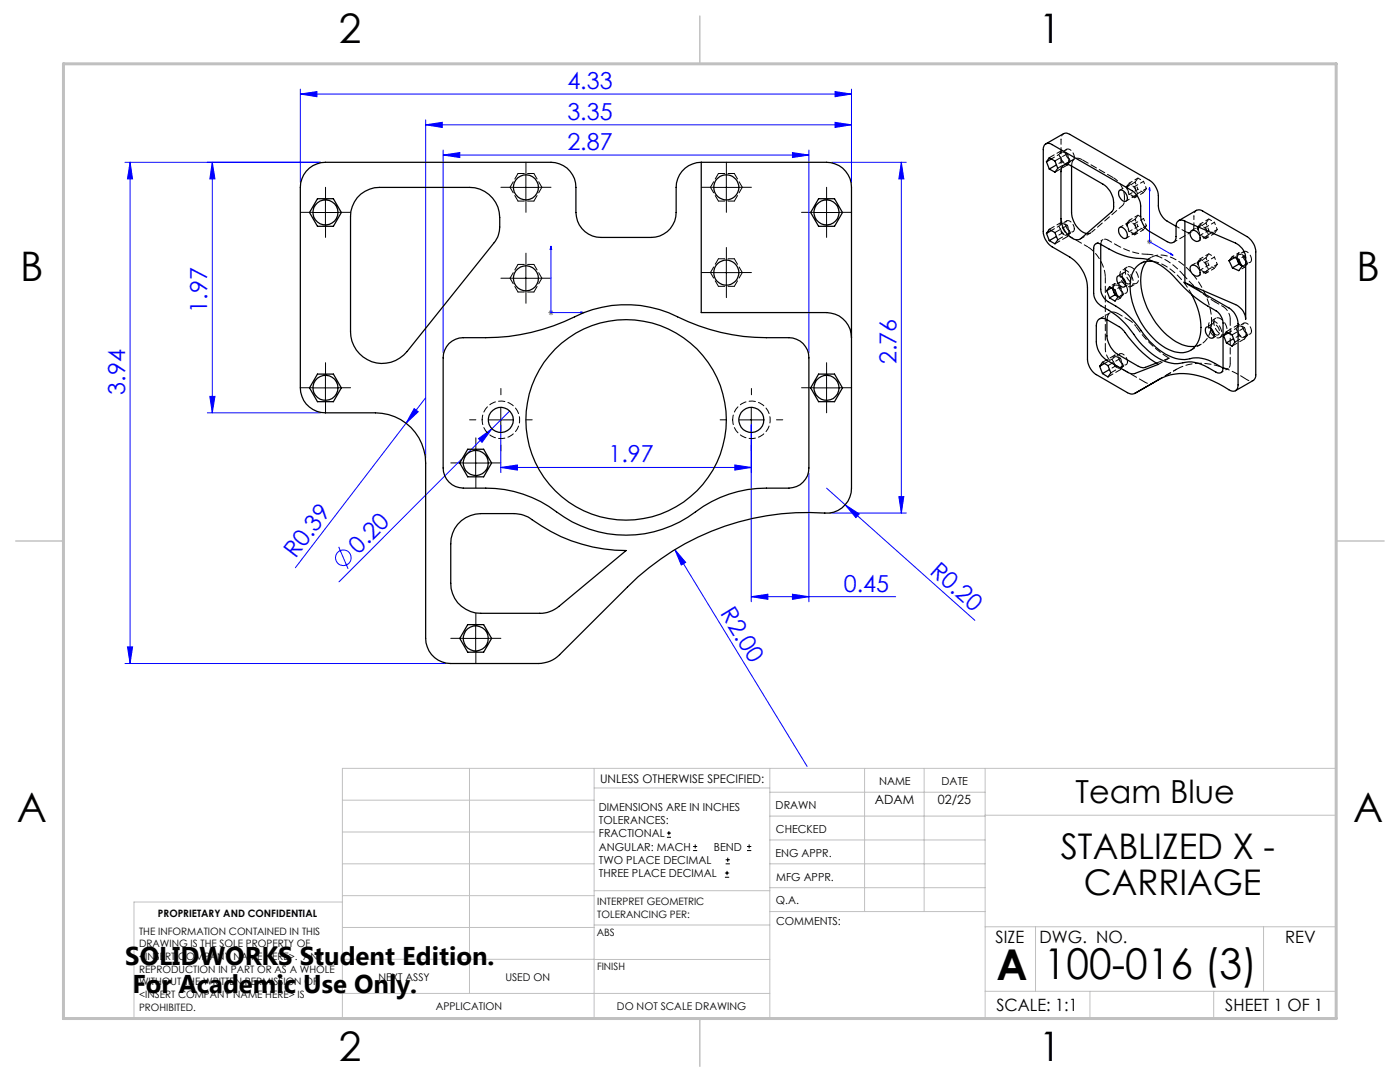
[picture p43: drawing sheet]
<svg xmlns="http://www.w3.org/2000/svg" width="279mm" height="216mm" viewBox="0 0 279 216" stroke-linecap="round" stroke-linejoin="round" font-family="sans-serif">
<defs><g id="words">
<g font-size="8.5">
<text x="198.9" y="195.5">A</text>
<text x="208.3" y="195.4">100-016 (3)</text>
</g>
<g font-size="8.1">
<text x="67.6" y="8.6">2</text>
<text x="207.3" y="8.6">1</text>
<text x="4" y="56.2">B</text>
<text x="270.7" y="56.2">B</text>
<text x="3.3" y="164.1">A</text>
<text x="270" y="164.1">A</text>
<text x="67.6" y="211.8">2</text>
<text x="207.3" y="211.8">1</text>
</g>
<g font-size="7.1">
<text x="211.7" y="171.5">STABLIZED X -</text>
<text x="216.3" y="178.5">CARRIAGE</text>
</g>
<text font-size="6.3" x="214.7" y="160.1">Team Blue</text>
<g font-size="5.1">
<text x="25" y="192.5">SOLIDWORKS Student Edition.</text>
<text x="26.4" y="198.1">For Academic Use Only.</text>
</g>
<g font-size="4.7" fill="#00f">
<text x="113.2" y="17.7">4.33</text>
<text x="113.2" y="23.9">3.35</text>
<text x="113.2" y="29.9">2.87</text>
<text x="41.4" y="62.4" transform="rotate(-90 41.4 62.4)">1.97</text>
<text x="178.9" y="72.7" transform="rotate(-90 178.9 72.7)">2.76</text>
<text x="25" y="78.8" transform="rotate(-90 25 78.8)">3.94</text>
<text x="121.4" y="92.3">1.97</text>
<text x="58.9" y="111.6" transform="rotate(-52 58.9 111.6)">R0.39</text>
<text x="71.6" y="110.7" transform="rotate(-45 71.6 110.7)">0.20</text>
<text x="168.4" y="118">0.45</text>
<text x="185.4" y="114.3" transform="rotate(42 185.4 114.3)">R0.20</text>
<text x="143.6" y="122.4" transform="rotate(59 143.6 122.4)">R2.00</text>
</g>
<g font-size="3.4">
<text x="198.7" y="188.1">SIZE</text>
<text x="207.5" y="188.1">DWG. NO.</text>
<text x="256.5" y="188.2">REV</text>
<text x="198.8" y="201.7">SCALE: 1:1</text>
<text x="244.5" y="201.7">SHEET 1 OF 1</text>
</g>
<g font-size="2.5">
<text x="174.6" y="160.4">ADAM</text>
<text x="187.2" y="160.4">02/25</text>
</g>
<text font-size="2.4" x="119.8" y="156.2">UNLESS OTHERWISE SPECIFIED:</text>
<g font-size="2.2">
<text x="119.5" y="161.8">DIMENSIONS ARE IN INCHES</text>
<text x="154.8" y="161.4">DRAWN</text>
<text x="175.4" y="156.6">NAME</text>
<text x="187.9" y="156.7">DATE</text>
<text x="119.5" y="164.4">TOLERANCES:</text>
<text x="119.5" y="167.1">FRACTIONAL</text>
<text x="154.9" y="166.3">CHECKED</text>
<text x="119.5" y="169.7">ANGULAR: MACH</text>
<text x="119.5" y="172.4">TWO PLACE DECIMAL</text>
<text x="142.5" y="169.7">BEND</text>
<text x="154.8" y="170.9">ENG APPR.</text>
<text x="119.5" y="175">THREE PLACE DECIMAL</text>
<text x="154.9" y="175.7">MFG APPR.</text>
<text x="154.9" y="180.4">Q.A.</text>
<text x="154.9" y="184.6">COMMENTS:</text>
</g>
<g font-size="2.1">
<text x="75.5" y="195.7">NEXT ASSY</text>
<text x="100.9" y="195.7">USED ON</text>
<text x="86.9" y="201.5">APPLICATION</text>
<text x="123.1" y="201.6">DO NOT SCALE DRAWING</text>
</g>
<g font-size="2">
<text x="31.5" y="182.9">PROPRIETARY AND CONFIDENTIAL</text>
<text x="119.2" y="180.6">INTERPRET GEOMETRIC</text>
<text x="119.2" y="183.1">TOLERANCING PER:</text>
<text x="27.8" y="186.5">THE INFORMATION CONTAINED IN THIS</text>
<text x="27.8" y="189">DRAWING IS THE SOLE PROPERTY OF</text>
<text x="27.8" y="191.6">&lt;INSERT COMPANY NAME HERE&gt;. ANY</text>
<text x="119.1" y="186.7">ABS</text>
<text x="27.8" y="194.1">REPRODUCTION IN PART OR AS A WHOLE</text>
<text x="27.8" y="196.6">WITHOUT THE WRITTEN PERMISSION OF</text>
<text x="119.1" y="193.5">FINISH</text>
<text x="27.8" y="199.1">&lt;INSERT COMPANY NAME HERE&gt; IS</text>
<text x="27.8" y="201.7">PROHIBITED.</text>
</g>
</g></defs>
<g fill="none" stroke="#00f" stroke-width=".2">
<path d="M59.9 18.8l3.4-.5v1zM59.9 17.8v18.6M59.9 18.8h110M166.7 18.3l3.2 .5-3.2 .5zM169.9 17.8v18.6M24.9 32.4h39.1M26 32.4l.5 3.3h-1.1zM26 32.4v100M42.4 32.4l.5 3.3h-1zM42.4 32.4v50M84.9 24.9l3.4-.5v1zM84.9 23.9v67.5"/>
<path d="M84.9 24.9h85M88.4 30.9l3.4-.5v1zM88.4 30v40.4M88.4 30.9h73M158.2 30.4l3.2 .5-3.2 .5zM161.4 30v40.4M165.9 32.4h15M166.7 24.4l3.2 .5-3.2 .5zM179.9 32.4l.5 3.3h-1zM179.9 32.4v70M229.4 37.4l.1 .6-.2-.1zM229.4 37.4v10.8l4.7 2.7"/>
<path d="M110 49.1l.1 .7h-.3zM110 49.1v13.3h6.6M233.6 50.6l.5 .3-.5-.1zM41.9 79.1h1l-.5 3.3zM84.9 79.4l-3.9 5.1M115.9 62.2l.7 .2-.7 .1zM41.4 82.4h22.6M81 84.5l-22.1 28.8M82.7 81.5l.8 .7-2.5 2.3zM95.5 87.5l2.7-2-2 2.8zM99.9 93.3l3.4-.5v1zM99.9 84.8v9.5"/>
<path d="M99.9 93.3h50M101.7 82l-34 34.1M146.6 92.8l3.3 .5-3.3 .5zM149.9 84.8v35.3M161.4 94.4v25.7M165 97.4l3.7 3.3M179.4 99.1h1l-.5 3.3zM67.6 109.1l1.9 4.4M134.7 109.7l2.1 2.5-.8 .5zM134.7 109.7l26.4 43.2M149.9 119.1l3.3-.5v1zM149.9 119.1h28.9"/>
<path d="M158.2 118.6l3.2 .5-3.2 .5zM165.6 102.4h15.3M168.7 100.7l2.8 1.9-.7 .7zM168.7 100.7l25.9 23.1M24.9 132.4h64M25.4 129.1h1.1l-.5 3.3z"/>
<circle cx="68.5" cy="111.3" r="1.56"/>
</g>
<g fill="none" stroke="#000" stroke-width=".2">
<path d="M64.9 39.9v5M102.4 37.4h5.1M105 34.9v5M142.5 37.4h5M145 34.9v5M165 39.9v5M62.4 42.4h5.1M102.4 55.5h5.1M105 53v5M142.5 54.4h5M145 51.9v5M162.5 42.4h5"/>
<path d="M62.4 77.4h5.1M64.9 74.9v5M162.5 77.4h5M165 74.9v5M92.5 92.4h4.9M94.9 89.9v5M97.4 83.8h5M99.9 81.3v5M147.5 83.8h4.9M149.9 81.3v5M92.5 127.4h4.9M94.9 124.9v5"/>
<path d="M133.1 167.1h.8M133.1 166.2h.8M133.5 165.8v.9M138.3 169.7h.8M138.3 168.9h.8M138.7 168.5v.8M144.7 175h.8M144.7 174.2h.8M144.8 172.4h.9M144.8 171.6h.9M145.1 173.8v.8M145.2 171.1v.9"/>
<path d="M149.1 169.7h.8M149.1 168.9h.8M149.5 168.5v.8"/>
</g>
<path d="M228.9 48.2h1M229.1 47.9l.7 .7M229.4 47.7v1M229.8 47.9l-.7 .7M109.4 62.4h1.1M109.6 62l.7 .8M110 61.9v1M110.3 62l-.7 .8" fill="none" stroke="#808080" stroke-width=".2"/>
<g fill="none" stroke="#000" stroke-width=".2" stroke-dasharray="15.2 1.3 1.3 1.3">
<path d="M65 39.9v-2.5M102.5 37.4h-2.5M105 34.9v-2.5M105 39.9v2.5M107.5 37.4h2.5M142.5 37.4h-2.5M145 34.9v-2.5M145 39.9v2.5M147.5 37.4h2.5M165 39.9v-2.5M62.5 42.4h-2.5M65 44.9v2.5"/>
<path d="M67.5 42.4h2.5M102.5 55.5h-2.5M105 53v-2.5M105 58v2.5M107.5 55.5h2.5M142.5 54.4h-2.5M145 51.9v-2.5M145 56.9v2.5M147.5 54.4h2.5M162.5 42.4h-2.5M165 44.9v2.5M167.5 42.4h2.5"/>
<path d="M62.5 77.4h-2.5M65 74.9v-2.5M65 79.9v2.5M67.5 77.4h2.5M100 78.8v-1.3M150 78.8v-1.3M162.5 77.4h-2.5M165 74.9v-2.5M165 79.9v2.5M167.5 77.4h2.5M92.5 92.4h-2.5M95 89.9v-2.5"/>
<path d="M95 94.9v2.5M95 83.8h-1.3M97.5 92.4h2.5M100 88.8v1.2M105 83.8h1.2M145 83.8h-1.3M150 88.8v1.2M155 83.8h1.2M92.5 127.4h-2.5M95 124.9v-2.5M95 129.9v2.5M97.5 127.4h2.5"/>
</g>
<g fill="none" stroke="#c0c0c0" stroke-width=".2">
<path d="M68.3 159.7h50.3M93.7 153.3v44.9M118.6 153.3v49.9M118.6 157.2h35M153.6 153.3v49.9M153.6 158.1h43M172.5 153.3v28.6M184.4 153.3v28.6M196.6 153.3v49.9M68.3 180h-41.6v23.2h240v-49.9h-198.4v49.9M68.3 166h50.3M68.3 178.7h50.3"/>
<path d="M68.3 172.4h50.3M118.6 177.7h35M153.6 162.8h43M153.6 177.1h43M153.6 172.4h43M153.6 167.6h43M196.6 162.7h70.1M68.3 198.2h85.3M68.3 191.4l85.3 .1M68.3 185.1h50.3M118.6 184.6h35M153.6 181.9h43"/>
<path d="M196.6 184.9h70.1M196.6 197.8h70.1M206.7 184.9v12.9M217.5 197.8v5.4M242.2 197.8v5.4M252.2 184.9v12.9"/>
</g>
<path d="M139.7 3.2v9.5M3.1 107.9h9.6M266.7 107.9h9.5M139.7 203.2v9.6" fill="none" stroke="#c0c0c0" stroke-width=".3"/>
<path d="M12.7 12.7h254v190.5h-254z" fill="none" stroke="#c0c0c0" stroke-width=".6"/>
<g fill="#00f">
<path d="M134.7 109.7l2.1 2.5-.8 .5z"/>
<path d="M95.5 87.5l2.7-2-2 2.8z"/>
<path d="M82.7 81.5l.8 .7-2.5 2.3z"/>
<path d="M168.7 100.7l2.8 1.9-.7 .7z"/>
<path d="M115.9 62.2l.7 .2-.7 .1zM110 49.1l.1 .7h-.3z"/>
<path d="M233.6 50.6l.5 .3-.5-.1zM229.4 37.4l.1 .6-.2-.1z"/>
<path d="M88.4 30.9l3.4-.5v1zM158.2 30.4l3.2 .5-3.2 .5zM99.9 93.3l3.4-.5v1zM146.6 92.8l3.3 .5-3.3 .5zM149.9 119.1l3.3-.5v1zM158.2 118.6l3.2 .5-3.2 .5z"/>
<path d="M26 32.4l.5 3.3h-1.1zM25.4 129.1h1.1l-.5 3.3zM42.4 32.4l.5 3.3h-1zM41.9 79.1h1l-.5 3.3zM179.9 32.4l.5 3.3h-1zM179.4 99.1h1l-.5 3.3z"/>
<path d="M59.9 18.8l3.4-.5v1zM166.7 18.3l3.2 .5-3.2 .5zM84.9 24.9l3.4-.5v1zM166.7 24.4l3.2 .5-3.2 .5z"/>
</g>
<g fill="none" stroke="#000" stroke-width=".25">
<path d="M61.7 33.5a5.4 5.4 0 0 1 3.2-1.1h45.1a5 5 0 0 1 4.9 5v5a5 5 0 0 0 5 5h10.1a5 5 0 0 0 4.9-5v-5a5 5 0 0 1 5-5h25.1a5 5 0 0 1 4.9 5v60a5 5 0 0 1-5.3 5 50.7 50.7 0 0 0-39.4 14.7l-13.5 13.5a6 6 0 0 1-4.2 1.8h-17.5a5 5 0 0 1-5.1-5v-35a10 10 0 0 0-10-10h-10a5 5 0 0 1-5-5v-40a5.1 5.1 0 0 1 1.8-3.9zM63.4 39.7h3.1l1.6 2.7-1.6 2.8h-3.1l-1.6-2.8zM71.3 39.4a6 6 0 0 1 4.4-2h18a6 6 0 0 1 6 6v1.9a4.9 4.9 0 0 1-1.1 3.1l-17.4 21.7a6.3 6.3 0 0 1-7 2.1 6.3 6.3 0 0 1-4.2-6v-23a6.1 6.1 0 0 1 1.3-3.8zM139.9 32.4v30h25.1a5 5 0 0 1 4.9 5M163.4 39.7h3.1l1.6 2.7-1.6 2.8h-3.1l-1.6-2.8zM208.7 28.7l3.7-2.1a1.14 1.14 0 0 1 1.1 .2l15.9 9.2a3.9 3.9 0 0 1 1.8 3.1v2a3.9 3.9 0 0 0 1.7 3l1.8 1.1M208.8 32.3l.6-.8 1.1 .6 .6 1.5-.6 .8-1.1-.7M208.8 32.3l.6 1.4M209.8 31.7l-1 .6M210.8 32.9l-1.4 .8M212.2 33a1.35 1.35 0 0 1 1.6 .1l6.3 3.7a4.6 4.6 0 0 1 1.9 5.3l-6.3 5.5a1.92 1.92 0 0 1-2.5-.6 5.1 5.1 0 0 1-1.5-3.4v-9.3a1.43 1.43 0 0 1 .5-1.3zM213.9 33.1v9.3a4.6 4.6 0 0 0 3 4.2"/>
<path d="M223.4 38a1.26 1.26 0 0 1 1.6 1.3 .66 .66 0 0 1-.4 .9 .66 .66 0 0 1-.9-.4l-.4-.9zM208.8 46.6l.6-.8 1.1 .6 .6 1.5-.6 .7-1.1-.6M208.8 46.6l.6 1.4M209.8 46l-1 .6M210.8 47.2l-1.4 .8M219.7 48.8a.86 .86 0 0 0-1-.1 .86 .86 0 0 0-.4 .9v8.9a3.2 3.2 0 0 0 1.4 2.5 17.2 17.2 0 0 1 7.1 6.5 12.7 12.7 0 0 0 7 5l1.2 .1a7 7 0 0 1 6.1 .7l1.6 1a.86 .86 0 0 0 1 .1 .86 .86 0 0 0 .4-1M219.7 48.8a16.1 16.1 0 0 0 9.1 2.9 13.1 13.1 0 0 1 6.7 4.9 26.7 26.7 0 0 0 7.5 5.6l.7 .9 .4 1.4v8.9M219.7 48.8v8.9a3.1 3.1 0 0 0 1.4 2.5 17.7 17.7 0 0 1 7.1 6.4 11.8 11.8 0 0 0 7.6 5.1l.6 .1a7 7 0 0 1 6.1 .7l1.6 .9M220.9 58l.5-.8 1.1 .7 .6 1.4-.6 .8-1.1-.7M220.9 58l.5 1.4M221.8 57.4l-.9 .6M222 57.5l.5 1.3"/>
<path d="M222.2 57.6l.1 .6 .7 .8M222.5 58.8l.6 .4M222.5 58.8l-1.1 .6M223 55.1a1.26 1.26 0 0 1 1.6 1.3 .6 .6 0 0 1-.2 .8 .6 .6 0 0 1-.8-.2 1.52 1.52 0 0 1-.6-1.9zM223.4 45.4a1.26 1.26 0 0 1 1.6 1.3 .6 .6 0 0 1-.2 .8 .6 .6 0 0 1-.9-.2 1.52 1.52 0 0 1-.5-1.9zM223.9 55.3l.3 .6 .4 .5M228.8 52.2a8.3 8.3 0 0 0-.5 7.6 14.9 14.9 0 0 0 7.6 9l1.2 .3h1.4M230.2 52.2a3.8 3.8 0 0 0-4.6 3.6 15.1 15.1 0 0 0 5.2 12.3 7.1 7.1 0 0 0 5.8 2.2 4.2 4.2 0 0 0 3-4.3 13.3 13.3 0 0 0-1.8-7.2M234.7 45.2v2a1.06 1.06 0 0 1-.5 1.2 1.06 1.06 0 0 1-1.3-.2l-3.5-2a3.9 3.9 0 0 1-1.8-3.1v-2a4 4 0 0 0-1.7-3.1l-15.9-9.1a1.06 1.06 0 0 0-1.3-.2 1.06 1.06 0 0 0-.5 1.1v16.4a3.7 3.7 0 0 0 1.8 3l3.5 2.1a7.8 7.8 0 0 1 3.5 6.1v14.3a3.9 3.9 0 0 0 1.8 3.1l6.2 3.6a1.44 1.44 0 0 0 1.5 .1l4.8-2.8a10.6 10.6 0 0 1 8.8-.5l2 .9 2.1 1a2.92 2.92 0 0 0 2.2 .9 1.14 1.14 0 0 0 .7-1.2v-12.2a4 4 0 0 0-1.8-3.1l-8.8-5.1M235.2 44l3.7-2.1a1.2 1.2 0 0 1 1.1 .2l8.8 5.1a3.9 3.9 0 0 1 1.8 3.1v24.8l-.4 .8-3.6 2.1M236.5 44.1l10.1 4.4a3.5 3.5 0 0 1 2 2.9v12.3a3.4 3.4 0 0 0-2-2.9l-10.1-4.4M236.5 44.1a1.08 1.08 0 0 0-1.3-.1 1.08 1.08 0 0 0-.5 1.2"/>
<path d="M236.5 44.1v12.3M237.6 46.2a1.31 1.31 0 0 1 1.9 1.3 .72 .72 0 0 1-.5 .7 .72 .72 0 0 1-.8-.3 1.4 1.4 0 0 1-.6-1.7zM237.7 53a1.38 1.38 0 0 1 1.4 .5 1.38 1.38 0 0 1 .2 1.5 1.36 1.36 0 0 1-1.4-.5 1.36 1.36 0 0 1-.2-1.5zM245.3 52l.7-.8 1.2 .6 .7 1.4-.7 .8-1.2-.6M245.3 52l.7 1.4M246.4 51.4l-1.1 .6M246.8 51.6l.4 1.1M246.9 51.6l.3 .8 .6 .5M247.2 52.7l.6 .3M247.2 52.7l-1.2 .7M63.4 74.6h3.1l1.6 2.8-1.6 2.8h-3.1l-1.6-2.8zM89.6 68.5a4.2 4.2 0 0 1 2.9-1.1 51.1 51.1 0 0 0 13.5-1.1 45.4 45.4 0 0 0 10.5-3.9 23.1 23.1 0 0 1 18.7 .8 39.8 39.8 0 0 0 17.8 4.2h4.4a4 4 0 0 1 4 4v22a4 4 0 0 1-4 4 32 32 0 0 0-11.9 1.2 26.8 26.8 0 0 0-8.2 4.6 23 23 0 0 1-26.2-1.1 23.2 23.2 0 0 0-14.2-4.7h-4.4a4 4 0 0 1-4.1-4v-22a4.2 4.2 0 0 1 1.2-2.9z"/>
<path d="M163.4 74.6h3.1l1.6 2.8-1.6 2.8h-3.1l-1.6-2.8zM219.3 63.7a1.4 1.4 0 0 1 1.6 .1l2.7 1.6 .7 .6a23.6 23.6 0 0 0 6.9 6.7l-5.2 1.9-.8-.2-4.3-2.5a4.7 4.7 0 0 1-2.1-3.7v-3.6zM219.5 73.1l.5-.8 1.1 .7 .6 1.4-.6 .8-1.1-.7M219.5 73.1l.5 1.4M220.4 72.5l-.9 .6M220.9 63.8v3.2a5 5 0 0 0 2.2 3.7l4.5 2.6h1l2.2-.8M221.4 73.7l-1.4 .8M231.4 75.7l-1.4 .7M240.7 65.3a1.39 1.39 0 0 1 1.6 1.8l-.2 .3a1.48 1.48 0 0 1-1.5-1.9zM241.6 65.5l.7 1.1M244.2 67l.6-.8 1.1 .6 .6 1.5-.6 .8-1.1-.7M244.2 67l.6 1.4"/>
<path d="M245.2 66.4l-1 .6M246.2 67.6l-1.4 .8M93.3 89.6h3.2l1.6 2.8-1.6 2.7h-3.2l-1.5-2.7zM92.1 103.9a6.5 6.5 0 0 1 3.9-1.4h6.6a5.9 5.9 0 0 1 3.6 1.2 31.6 31.6 0 0 0 18.8 6.2l-13.5 11.1a6 6 0 0 1-3.8 1.4h-11.7a6 6 0 0 1-6-6v-7.9a6 6 0 0 1 2.1-4.6zM93.3 124.6h3.2l1.6 2.8-1.6 2.7h-3.2l-1.5-2.7z"/>
<circle cx="105" cy="37.4" r="2.49"/>
<circle cx="145" cy="37.4" r="2.51"/>
<circle cx="64.9" cy="42.4" r="2.5"/>
<circle cx="105" cy="55.5" r="2.5"/>
<circle cx="145" cy="54.4" r="2.5"/>
<circle cx="165" cy="42.4" r="2.5"/>
<circle cx="65" cy="77.4" r="2.49"/>
<circle cx="165" cy="77.4" r="2.49"/>
<circle cx="94.9" cy="92.4" r="2.49"/>
<circle cx="99.9" cy="83.8" r="2.5"/>
<circle cx="124.9" cy="83.8" r="20"/>
<circle cx="149.9" cy="83.8" r="2.5"/>
<circle cx="94.9" cy="127.4" r="2.5"/>
</g>
<g fill="none" stroke="#000" stroke-width=".2" stroke-dasharray="1.3 .6">
<path d="M101.8 37.4l1.6-2.8M103.4 34.6h3.2M106.6 34.6l1.5 2.8M108.1 37.4l-1.5 2.7M141.8 37.4l1.6-2.8M143.4 34.6h3.2M146.6 34.6l1.5 2.8M148.1 37.4l-1.5 2.7M213.9 33v.1M101.8 55.5l1.6-2.7M103.4 58.3l-1.6-2.8M103.4 52.8h3.2"/>
<path d="M103.4 40.1l-1.6-2.7M106.6 58.3h-3.2M106.6 40.1h-3.2M106.6 52.8l1.5 2.7M108.1 55.5l-1.5 2.8M141.8 54.4l1.6-2.8M143.4 51.6h3.2M143.4 40.1l-1.6-2.7M143.4 57.1l-1.6-2.7M146.6 40.1h-3.2M146.6 51.6l1.5 2.8M146.6 57.1h-3.2"/>
<path d="M148.1 54.4l-1.5 2.7M211.8 43.6v.5M221.9 57.4l.1 .1M221.9 57.4h.1M223.9 58.5a1.6 1.6 0 0 0-1.4-1.6l-.3 .3v.4M246.7 51.2l.1 .4M246.7 51.2l-.3 .2M247.8 53l.6 .3M223.1 62.5a1.29 1.29 0 0 0-1.5-.1 1.29 1.29 0 0 0-.7 1.4M245.5 72.6v-9"/>
</g>
<g fill="none" stroke="#000" stroke-width=".2" stroke-dasharray="1.3 .6" stroke-dashoffset=".3">
<path d="M211.8 27.8v6.4M213.3 32a1.6 1.6 0 0 0-1.4-1.6 1.3 1.3 0 0 0 .4 2l.4 .2a.51 .51 0 0 0 .6-.6M214.4 31.4a1.6 1.6 0 0 0-1.4-1.6 1.3 1.3 0 0 0 .4 2l.4 .2a.51 .51 0 0 0 .6-.6M224.4 39.2a4.7 4.7 0 0 0-2.1-3.7M225 37.5a.64 .64 0 0 1 .6-.7 .64 .64 0 0 1 .7 .5 1.23 1.23 0 0 1 .2 1.8 1.52 1.52 0 0 1-1.5-1.6M213.3 46.3a1.6 1.6 0 0 0-1.4-1.6 1.3 1.3 0 0 0 .4 2l.4 .2a.51 .51 0 0 0 .6-.6M214.4 45.7a1.6 1.6 0 0 0-1.4-1.7 1.3 1.3 0 0 0 .4 2.1l.4 .2a.51 .51 0 0 0 .6-.6M223.1 59.1l.5 .4M225 44.9a.64 .64 0 0 1 .6-.7 .64 .64 0 0 1 .7 .5 1.23 1.23 0 0 1 .2 1.8 1.52 1.52 0 0 1-1.5-1.6M225 57.9a1.6 1.6 0 0 0-1.4-1.6 1.3 1.3 0 0 0 .4 2l.4 .2a.51 .51 0 0 0 .6-.6M238.3 45.2a1.08 1.08 0 0 1-.6 1.1 1.08 1.08 0 0 1-1.2-.1M239.2 45.7a.64 .64 0 0 1 .5-.7 .64 .64 0 0 1 .7 .5 1.23 1.23 0 0 1 .2 1.8 1.52 1.52 0 0 1-1.4-1.6"/>
<path d="M239.2 52.6a.64 .64 0 0 1 .5-.7 .64 .64 0 0 1 .7 .5 1.23 1.23 0 0 1 .2 1.8 1.52 1.52 0 0 1-1.4-1.6M249.8 51.8a1.6 1.6 0 0 0-1.5-1.6 1.3 1.3 0 0 0 .4 2l.4 .2a.51 .51 0 0 0 .7-.6M223.9 72.8a1.6 1.6 0 0 0-1.4-1.6 1.3 1.3 0 0 0 .4 2l.4 .2a.51 .51 0 0 0 .6-.6M225 72.2a1.6 1.6 0 0 0-1.4-1.6 1.3 1.3 0 0 0 .4 2l.4 .2a.51 .51 0 0 0 .6-.6M242.5 60.3a25.1 25.1 0 0 1-6.3-5.4M248.7 66.7a1.6 1.6 0 0 0-1.4-1.6 1.3 1.3 0 0 0 .3 2l.5 .2a.51 .51 0 0 0 .6-.6M249.8 66.1a1.6 1.6 0 0 0-1.5-1.6 1.3 1.3 0 0 0 .4 2l.4 .2a.51 .51 0 0 0 .7-.6M96.2 83.8a3.7 3.7 0 0 1 5.4-3.4 3.7 3.7 0 0 1 .7 6.3 3.7 3.7 0 0 1-6-2.2l-.1-.7M146.2 83.8a3.7 3.7 0 0 1 5.4-3.4 3.7 3.7 0 0 1 .7 6.3 3.7 3.7 0 0 1-6-2.2l-.1-.7"/>
</g>
<g fill="none" stroke="#000" stroke-width=".2" stroke-dasharray="1.3 .6" stroke-dashoffset=".7">
<path d="M212.3 26.7l-.4 .5-.1 .6M211.8 44.1a3.9 3.9 0 0 0 1.7 3.1M223 59l.3 .1a.51 .51 0 0 0 .6-.6M223.5 54.8a.88 .88 0 0 1 .6-1 .88 .88 0 0 1 1.1 .4 2.2 2.2 0 0 1 .6 2.9 1.54 1.54 0 0 1-1.9-1l-.4-1.3M224.6 54.1a.88 .88 0 0 1 .6-.9 .88 .88 0 0 1 1 .4 2.2 2.2 0 0 1 .7 2.9 1.54 1.54 0 0 1-1.9-1l-.4-1.4M238.8 42l-.4 .5-.1 .6M247.3 50.4l-1.3 .8M247.8 52.9l.3 .1a.51 .51 0 0 0 .6-.6M248.4 51.1l-1.2 .6M248.4 53.3l-1.2 .7M220.6 69.6a3.9 3.9 0 0 0 1.8 3.1M241.2 65a.88 .88 0 0 1 .6-1 .88 .88 0 0 1 1 .4 2.2 2.2 0 0 1 .7 2.9 1.54 1.54 0 0 1-1.9-1l-.4-1.3"/>
<path d="M242.2 64.3a.88 .88 0 0 1 .7-.9 .88 .88 0 0 1 1 .4 2.2 2.2 0 0 1 .7 2.9 1.54 1.54 0 0 1-1.9-1l-.5-1.4M248.8 75.7l.6 .3 .7-.1"/>
</g>
<g fill="none" stroke="#000" stroke-width=".2" stroke-dasharray="1.3 .6" stroke-dashoffset=".6">
<path d="M211.9 32.3l1.1 .6M211.9 32.3l-1.1 .6M212.9 29.8l-1.1 .6M213 30.7l-1.1-.7M213.1 32.6l1-.7M224.8 37.4l1.7-1.1M225.3 36.9l-1.8 1M225.3 36.6l1.2 .6M225.3 36.6l1.8-1.1M225.3 38.8l1.8-1M226.5 37.2l1.7-1M226.5 39.5l1.7-1.1"/>
<path d="M226.5 39.5l-1.2-.7M227 38.7l1.8-1.1M227.1 35.5l1.1 .7M228.2 38.4l-1.1-.6M211.9 46.6l1.1 .6M211.9 46.6l-1.1 .6M212.9 44.1l-1.1 .6M213 45l-1.1-.7M213.1 46.8l1-.6M222.5 56.6l-1.1 .6M223.5 56.3l-1.1 .6M223.6 57.2l-1 .6"/>
<path d="M223.6 57.2l-1.1-.6M223.6 59.5l-1 .6M223.7 59.1l1.1-.6M224 41l.3-.4 .1-.6M224.2 58.7l-1.1 .6M224.2 54.4l-1.1 .7M224.4 57.2l1.1-.6M224.8 40.1l1.7-1M224.8 47.5l1.7-1M224.8 44.8l1.7-1.1M225 53.3l-1.1 .6M225.3 44.3l-1.8 1.1"/>
<path d="M225.3 44l1.2 .6M225.3 44l1.8-1.1M225.3 46.2l1.8-1M225.8 57.1l1-.6M226.5 44.6l1.7-1M226.5 46.9l1.7-1.1M226.5 46.9l-1.2-.7M227 46.1l1.8-1.1M227.1 42.9l1.1 .7M228.2 45.8l-1.1-.6M236.5 46.2l-1.8-1M238.3 43.1v2.1"/>
<path d="M238.9 45.5l1.8-1M238.9 52.5l1.8-1.1M239.5 44.7l1.1 .7M239.5 44.7l1.7-1M239.5 47l1.7-1.1M239.5 51.7l1.1 .6M239.5 51.7l1.7-1.1M239.5 53.9l1.7-1M240.6 45.4l1.8-1M240.6 47.6l1.8-1M240.6 47.6l-1.1-.6M240.6 52.3l1.8-1"/>
<path d="M240.6 54.6l1.8-1.1M240.6 54.6l-1.1-.7M241.2 46.8l1.7-1M241.2 53.8l1.7-1.1M241.2 43.7l1.2 .7M241.2 50.6l1.2 .7M242.4 46.6l-1.2-.7M242.4 53.5l-1.2-.6M248.3 50.2l-1.1 .6M248.4 51.1l-1.1-.7M248.4 53l1.1-.6M248.9 52.5l-1 .6"/>
<path d="M222.5 73.1l1.1 .6M222.5 73.1l-1 .6M223.5 70.6l-1.1 .6M223.6 71.5l-1.1-.6M223.7 73.4l1.1-.6M241.9 64.6l-1.1 .7M242.1 67.4l1-.6M242.6 63.5l-1 .6M243.4 67.4l1.1-.7M247.3 67l1.1 .6M247.3 67l-1.1 .6M248.3 64.5l-1.1 .6"/>
<path d="M248.4 65.4l-1.1-.7M248.4 67.3l1.1-.7"/>
</g>
<g fill="none" stroke="#000" stroke-width=".2" stroke-dasharray="1.3 .6" stroke-dashoffset=".5">
<path d="M211.9 30l-.6 .8M213 32.9l.6-.8M224.8 37.4l.5-.8M226.5 36.3l.6-.8M227 38.7l-.5 .8M228.8 37.6l-.6 .8M211.9 44.3l-.6 .8M213 47.2l.6-.8M213.5 47.2l3.6 2M216.9 46.6h.5l.5-.3M221.1 47.9a.86 .86 0 0 0-1-.1 .86 .86 0 0 0-.4 .9M222.5 56.6l-.6 .8"/>
<path d="M223.6 59.5l.6-.8M224.8 44.8l.5-.8M226.5 43.7l.6-.8M227 46.1l-.5 .8M228.8 45l-.6 .8M234.2 48.3l3.6-2M238.9 45.5l.6-.8M238.9 52.5l.6-.8M240.7 44.5l.5-.8M240.7 51.4l.5-.8M241.2 46.8l-.6 .8M241.2 53.8l-.6 .8"/>
<path d="M242.9 45.8l-.5 .8M242.9 52.7l-.5 .8M247.3 50.4l-.6 .8M248.4 53.3l.5-.8M222.5 70.9l-.6 .8M223.6 73.7l.6-.7M231.3 75.7l3.5-2M231.4 75.7l3.4-2M241.8 64.1a15.4 15.4 0 0 0-7.7-12.6 4.2 4.2 0 0 0-5.3 .7M244.1 73.4a.86 .86 0 0 0 1 .1 .86 .86 0 0 0 .4-.9M247.3 64.7l-.6 .8M248.4 67.6l.5-.8"/>
</g>
<path d="M248.7 52.4a1.6 1.6 0 0 0-1.4-1.6l-.3 .2v.6M222.4 72.7l6.2 3.6M234.8 73.7a11.7 11.7 0 0 1 10.9 .3l3.1 1.7" fill="none" stroke="#000" stroke-width=".2" stroke-dasharray="1.3 .6" stroke-dashoffset="-.1"/>
<g fill="none" stroke="#000" stroke-width=".2" stroke-dasharray="1.3 .6" stroke-dashoffset=".8">
<path d="M211.3 30.8l.6 1.5M213.6 32.1l-.6-1.4M225.3 38.8l-.5-1.4M226.5 37.2l.5 1.5M227.1 37.8l-.6-1.5M228.2 36.2l.6 1.4M211.3 45.1l.6 1.5M213.6 46.4l-.6-1.4M220.1 47.8l-1.4 .8M224.2 58.7l-.6-1.5M225.3 46.2l-.5-1.4M226.5 44.6l.5 1.5"/>
<path d="M227.1 45.2l-.6-1.5M228.2 43.6l.6 1.4M239.2 48.1l1.5-.8M239.2 55l1.5-.8M239.5 47l-.6-1.5M239.5 53.9l-.6-1.4M240.6 45.4l.6 1.4M240.6 52.3l.6 1.5M241.2 45.9l-.5-1.4M241.2 52.9l-.5-1.5M242.4 44.4l.5 1.4M242.4 51.3l.5 1.4"/>
<path d="M248.9 52.5l-.5-1.4M221.9 71.7l.6 1.4M224.2 73l-.6-1.5M228.6 76.3a1.5 1.5 0 0 0 1.5 .1M243.7 74.3l1.4-.8M246.7 65.5l.6 1.5M248.9 66.8l-.5-1.4"/>
</g>
<path d="M211.3 30.8l-1.5 .9M211.3 45.1l-1.5 .9M222.7 48.8l-1.6-.9M239.4 45.1l-1.6 .9M239.4 52l-1.6 1M221.9 71.7l-1.5 .8M226.7 65.1l-1.3-1.2M244.1 61.2l-1.6-.9M246.7 65.5l-1.5 .9" fill="none" stroke="#000" stroke-width=".2" stroke-dasharray="1.3 .6" stroke-dashoffset=".9"/>
<g fill="none" stroke="#000" stroke-width=".2" stroke-dasharray="1.3 .6" stroke-dashoffset=".2">
<path d="M211.9 30l-2.5 1.5M213 30.7l-2.5 1.4M213 32.9l-2.5 1.5M213.6 32.1l-2.5 1.5M211.9 44.3l-2.5 1.4M213 45l-2.5 1.4M213 47.2l-2.5 1.4M213.6 46.4l-2.5 1.4M220.6 55.4v14.2M229 50.7a12.8 12.8 0 0 1-6.3-1.9M237.8 58.7a12.3 12.3 0 0 0-7.6-6.5M222.5 70.9l-2.5 1.4"/>
<path d="M223.6 71.5l-2.4 1.4M223.6 73.7l-2.4 1.5M224.2 73l-2.5 1.4M225.4 63.9l-2.3-1.4M230.8 72.4l2.5-.9M238.6 69.1a3.9 3.9 0 0 0 3.1-3.6l.1-1.4M247.3 64.7l-2.5 1.5M248.4 65.4l-2.5 1.4M248.4 67.6l-2.5 1.5M248.9 66.8l-2.4 1.5"/>
</g>
<path d="M215.9 31.8a1.25 1.25 0 0 0-1.4-.1 1.25 1.25 0 0 0-.6 1.3M224 55.3a.61 .61 0 0 1 .2-.8 .61 .61 0 0 1 .8 .1 1.4 1.4 0 0 1 .4 2h-.4l-.4-.2M236.2 54.9a10.8 10.8 0 0 0-7.2-4.2M241.7 65.5a.61 .61 0 0 1 .2-.8 .61 .61 0 0 1 .8 .1 1.4 1.4 0 0 1 .4 2h-.4l-.4-.2M245.5 63.6a3.1 3.1 0 0 0-1.4-2.4" fill="none" stroke="#000" stroke-width=".2" stroke-dasharray="1.3 .6" stroke-dashoffset=".1"/>
<path d="M222.3 35.5l-6.4-3.7M217.1 49.2a7.8 7.8 0 0 1 3.5 6.2M233.3 71.5a21.4 21.4 0 0 1-6.6-6.4" fill="none" stroke="#000" stroke-width=".2" stroke-dasharray="1.3 .6" stroke-dashoffset="-.2"/>
<path d="M214.5 31.7l-2.1 1.2M224.4 40v-.8M215.6 47.7l2.1-1.2M217.9 46.3l6.1-5.3M229.7 51.4l-2.1 1.2M221.6 62.4l-2.2 1.2M233.3 71.5l-2.1 1.2M237.6 69.9l2.1-1.2" fill="none" stroke="#000" stroke-width=".2" stroke-dasharray="1.3 .6" stroke-dashoffset=".4"/>
<use href="#words"/>
</svg>
